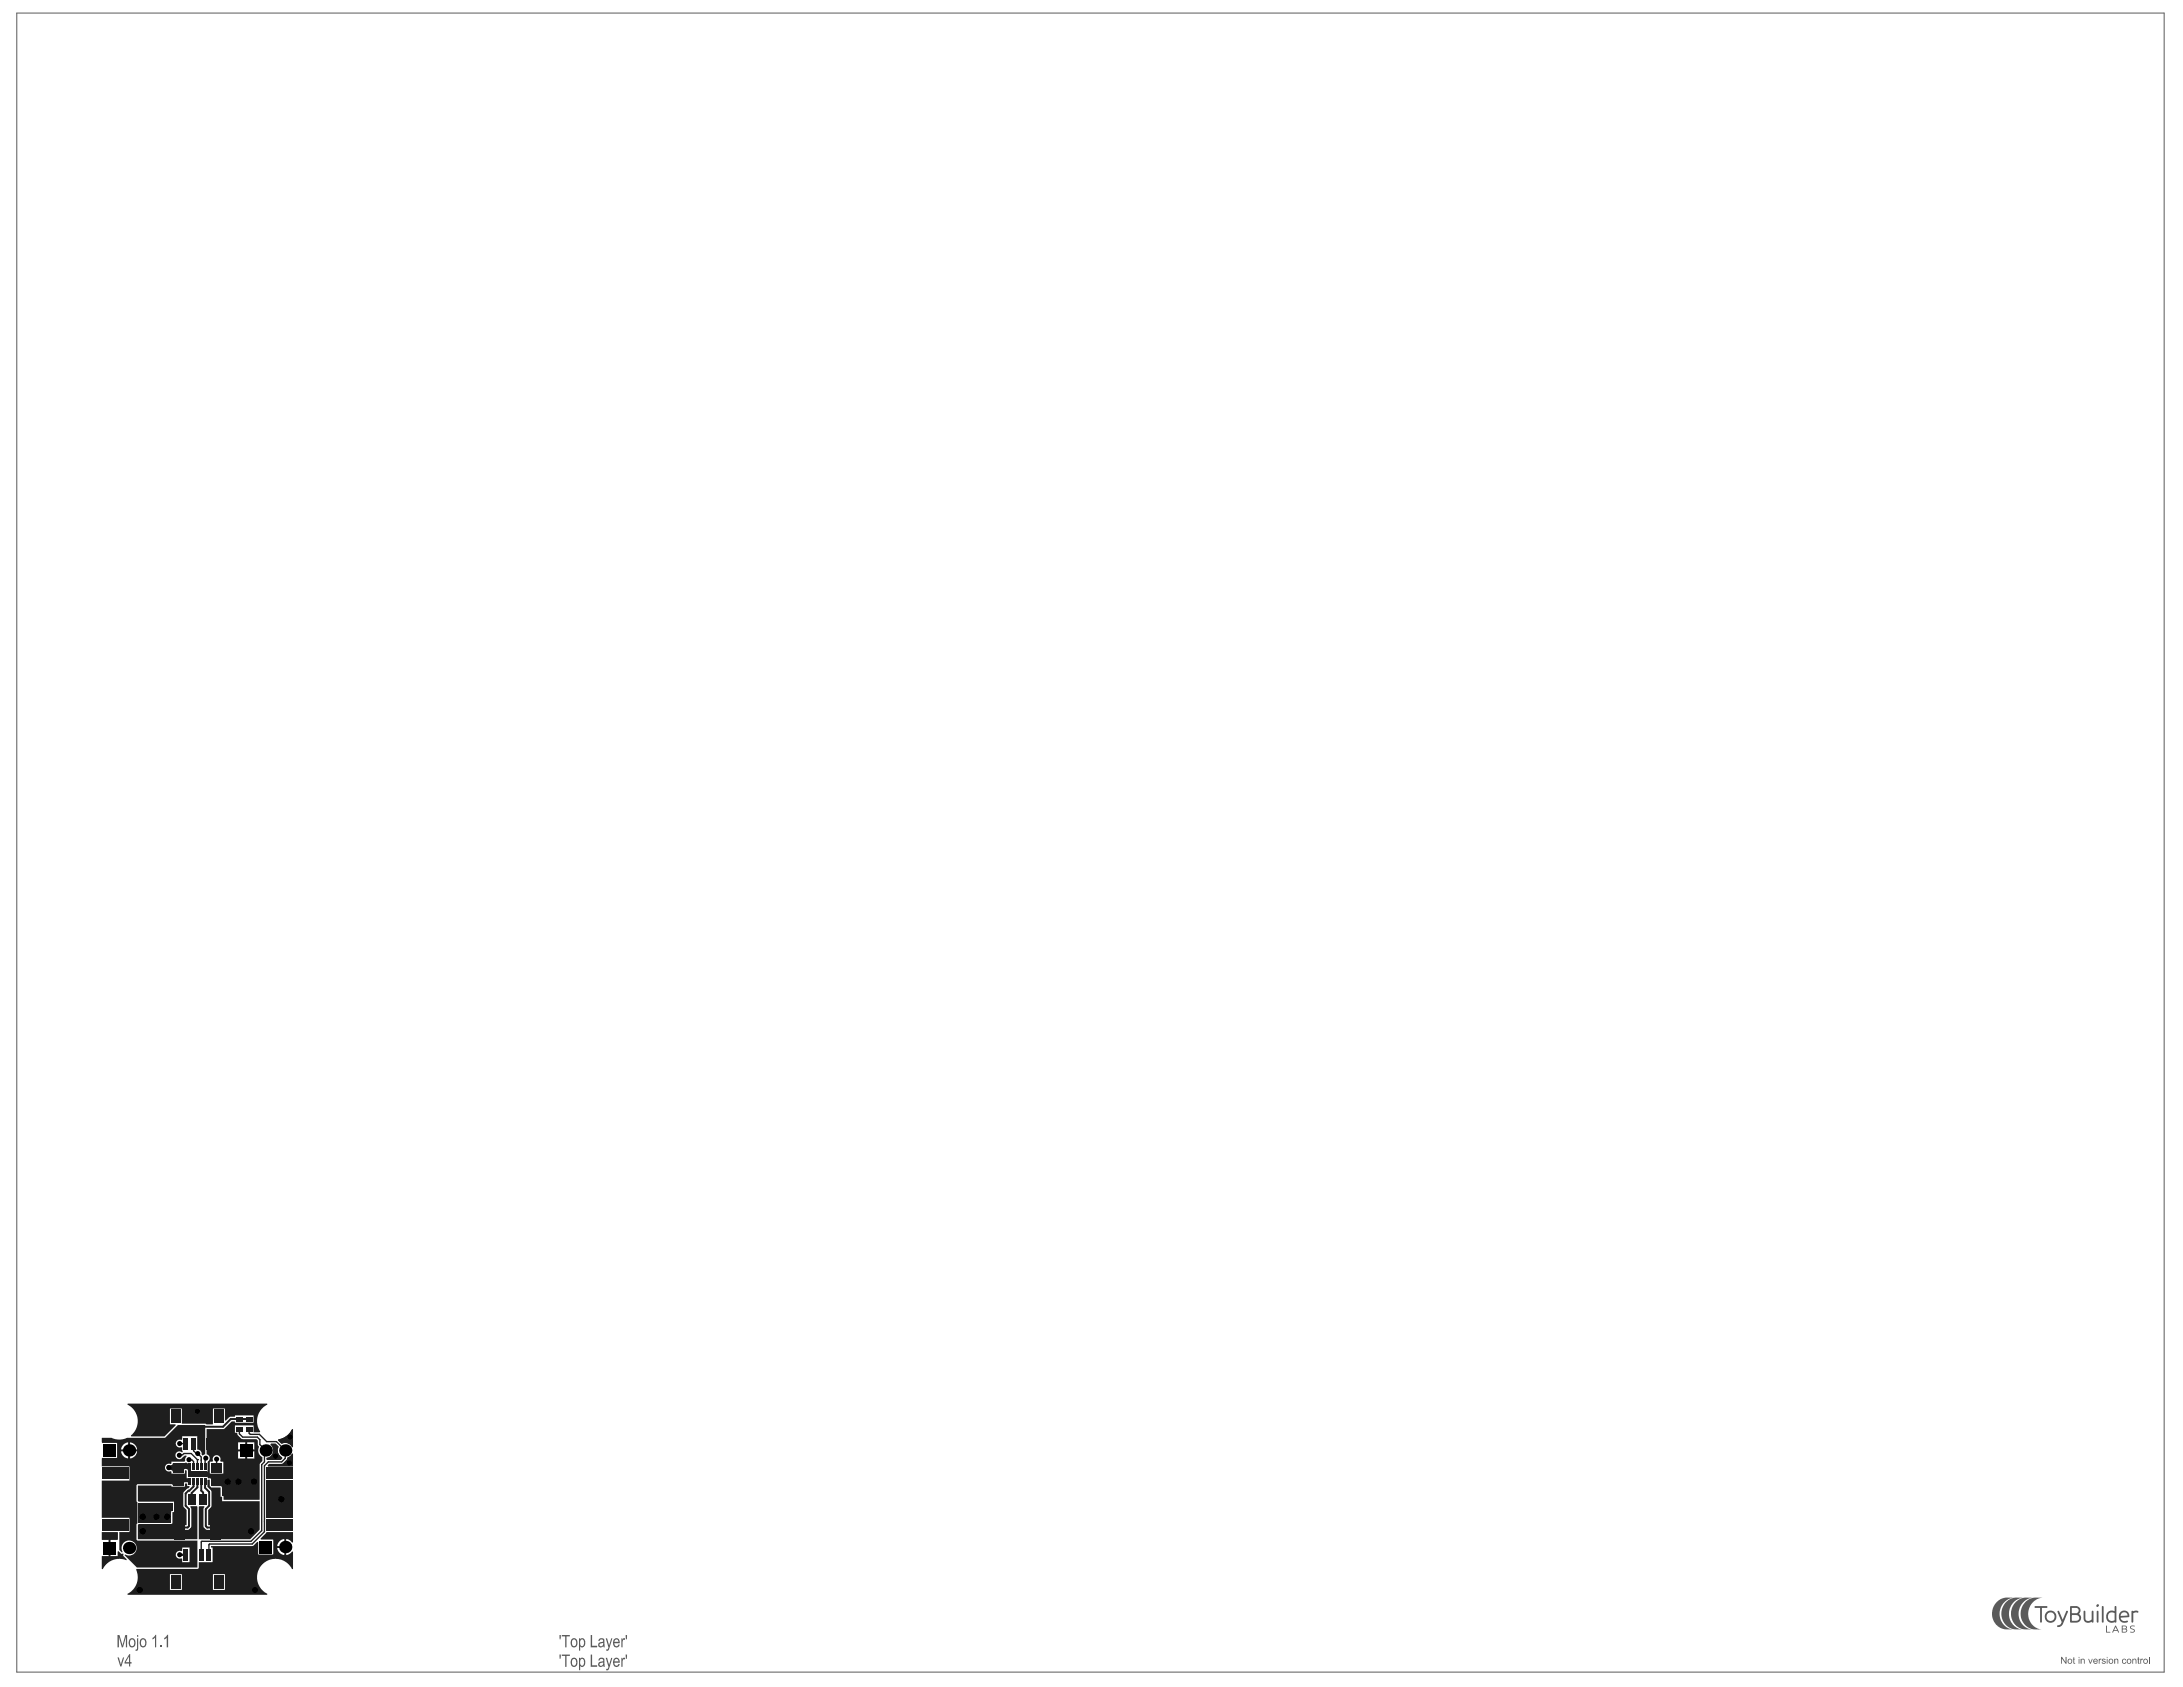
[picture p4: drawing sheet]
<svg xmlns="http://www.w3.org/2000/svg" width="279mm" height="216mm" viewBox="0 0 279 216" stroke-linecap="round" stroke-linejoin="round" font-family="sans-serif">
<g fill="#5a5a5a">
<path d="M71.6 211.7h.2l-.1 .6h-.1z"/>
<path d="M71.9 211.7h1v.2h-.4v1.4h-.2v-1.4h-.4z"/>
<path d="M75.6 211.7h.2v1.4h.6v.2h-.8z"/>
<path d="M77.5 212.2h.2l.3 .9 .2-.9h.2l-.5 1.5-.3 .1v-.2a.22 .22 0 0 0 .3-.3z"/>
<path d="M79.5 212.2h.2v.1a.2 .2 0 0 1 .3-.1v.2a.23 .23 0 0 0-.3 0 .23 .23 0 0 0 0 .3v.6h-.2z"/>
<path d="M80.1 211.7h.2l-.1 .6h-.1z"/>
<path d="M71.6 209.2h.2l-.1 .6h-.1z"/>
<path d="M71.9 209.2h1v.2h-.4v1.4h-.2v-1.4h-.4z"/>
<path d="M75.6 209.2h.2v1.4h.6v.2h-.8z"/>
<path d="M77.5 209.7h.2l.3 .9 .2-.9h.2l-.5 1.5-.3 .1v-.2a.22 .22 0 0 0 .3-.3z"/>
<path d="M79.5 209.7h.2v.1a.2 .2 0 0 1 .3-.1v.2a.23 .23 0 0 0-.3 0 .23 .23 0 0 0 0 .3v.6h-.2z"/>
<path d="M80.1 209.2h.2l-.1 .6h-.1z"/>
<path d="M15 212.1h.2l.3 .9 .2-.9h.2l-.4 1.2h-.1z"/>
<path d="M15 209.2h.3l.4 1.4 .3-1.4h.3v1.6h-.2v-1.3l-.4 1.3h-.1l-.4-1.3v1.3h-.2z"/>
<path d="M19.9 209.2h.1v1.6h-.2v-1.2l-.3 .2v-.2z"/>
<path d="M20.5 210.6h.2v.2h-.2z"/>
<path d="M21.4 209.2h.1v1.6h-.2v-1.2l-.3 .2v-.2z"/>
<path d="M255.6 205l.4-.3 .5-.2h1.3l-.7 .1-.6 .5-.4 .6-.2 .8 .1 .7 .4 .7 .5 .4 .8 .2h-1l-.5-.1-.5-.3-.5-.5-.2-.6v-.7l.2-.7z"/>
<path d="M259.2 205l.4-.3 .5-.2h1.3l-.7 .2-.5 .4-.5 .6-.1 .8 .1 .7 .4 .7 .5 .4 .7 .2h-.9l-.5-.1-.6-.3-.4-.5-.2-.6-.1-.7 .2-.7z"/>
<path d="M258 205l.4-.3 .5-.2h1.3l-.7 .2-.6 .4-.4 .6-.1 .8 .1 .7 .3 .7 .6 .4 .7 .2h-1l-.5-.1-.5-.3-.4-.5-.3-.6v-.7l.2-.7z"/>
<path d="M256.8 205l.4-.3 .5-.2h1.3l-.7 .1-.6 .5-.4 .6-.2 .8 .1 .7 .4 .7 .6 .4 .7 .2h-1l-.5-.1-.5-.3-.5-.5-.2-.6v-.7l.2-.7z"/>
<path d="M260.4 205.6l1.5-.1a.14 .14 0 0 1 .2 .2 .12 .12 0 0 1-.2 .1h-.6v1.7a.12 .12 0 0 1-.1 .2 .12 .12 0 0 1-.1-.2v-1.7h-.6z"/>
<path d="M272.7 208.1l.2-.1 .3 .1h-.3l-.2 .1 .1 .2 .3 .1a.27 .27 0 0 1 .1 .4 .27 .27 0 0 1-.4 0l-.2-.1h.4l.1-.1-.4-.3z"/>
<path d="M272.8 206.2h.8a.16 .16 0 0 1 0 .2 .16 .16 0 0 1-.2 0l-.4 .1v1a.12 .12 0 0 1-.1 .2 .12 .12 0 0 1-.1-.2z"/>
<path d="M266.7 206.2h.2v.9a.43 .43 0 0 0 .3 .4 .43 .43 0 0 0 .5-.3v-.9a.12 .12 0 0 1 .1-.2 .12 .12 0 0 1 .1 .2v1.3l-.1 .1-.1-.2a.64 .64 0 0 1-1-.4z"/>
<path d="M269 205.6l.2-.1v.1v1.9a.12 .12 0 0 1-.1 .2 .12 .12 0 0 1-.1-.2z"/>
<path d="M263.4 206.2h.1l.5 1.1 .5-1.1h.2l-.7 1.6a.49 .49 0 0 1-.7 .3v-.1l.4-.1 .2-.3-.6-1.3z"/>
<path d="M269.6 208.1h.1v.7h.4v.1h-.5z"/>
<path d="M268.4 206.2h.2v1.3a.12 .12 0 0 1-.1 .2 .12 .12 0 0 1-.1-.2z"/>
<path d="M73.3 212.4l-.1 .6 .1 .1 .3 .1 .1-.3v-.4l-.2-.2zM73.3 212.2l.3-.1 .2 .2 .1 .3v.3a.44 .44 0 0 1-.6 .4 .44 .44 0 0 1-.3-.6l.1-.3z"/>
<path d="M74.1 212.2h.2v.1l.1-.2 .3 .1 .2 .3v.4l-.1 .3-.3 .1-.2-.1v.5h-.2zM74.3 212.4l-.1 .3 .1 .4a.25 .25 0 0 0 .3 0 .25 .25 0 0 0 .2-.3l-.2-.5h-.1z"/>
<path d="M76.8 212.8l-.1 .1a.23 .23 0 0 0 .2 .3 .23 .23 0 0 0 .3-.2 .15 .15 0 0 0-.1-.2 .15 .15 0 0 0-.2 0zM76.7 212.2l.3-.1a.32 .32 0 0 1 .4 .5v.7h-.1l-.1-.1-.3 .1-.3-.1v-.3l.1-.2h.2a.22 .22 0 0 0 .3-.2 .22 .22 0 0 0-.2-.2 .22 .22 0 0 0-.2 .2h-.2z"/>
<path d="M78.7 212.4l-.1 .2h.6l-.1-.3h-.2zM78.6 212.3l.4-.2 .2 .2 .1 .5h-.7l.1 .3 .1 .1 .2-.1 .2-.2 .1 .1-.1 .3h-.3l-.3-.1-.1-.5z"/>
<path d="M73.3 209.9l-.1 .6 .1 .1 .3 .1 .1-.3v-.4l-.2-.2zM73.3 209.7l.3-.1 .2 .2 .1 .3v.3a.44 .44 0 0 1-.6 .4 .44 .44 0 0 1-.3-.6l.1-.3z"/>
<path d="M74.1 209.7h.2v.1l.1-.2 .3 .1 .2 .3v.4l-.1 .3-.3 .1-.2-.1v.5h-.2zM74.3 209.9l-.1 .4 .1 .3a.25 .25 0 0 0 .3 0 .25 .25 0 0 0 .2-.3l-.2-.5h-.1z"/>
<path d="M76.8 210.3l-.1 .1a.23 .23 0 0 0 .2 .3 .23 .23 0 0 0 .3-.2 .15 .15 0 0 0-.1-.2 .15 .15 0 0 0-.2 0zM76.7 209.7l.3-.1a.32 .32 0 0 1 .4 .5v.7h-.1l-.1-.1-.3 .1-.3-.1v-.3l.1-.2h.2a.22 .22 0 0 0 .3-.2 .22 .22 0 0 0-.2-.2 .22 .22 0 0 0-.2 .2h-.2z"/>
<path d="M78.7 209.9l-.1 .2h.6l-.1-.3h-.2zM78.6 209.8l.4-.2 .2 .2 .1 .5h-.7l.1 .3 .1 .1 .2-.1 .2-.2 .1 .1-.1 .3h-.3l-.3-.1-.1-.5z"/>
<path d="M16.5 212l-.4 .7h.4zM16.5 211.7h.2v1h.1v.2h-.1v.4h-.2v-.4h-.6v-.2z"/>
<path d="M16.7 209.9v.6l.1 .1 .2 .1 .2-.3-.1-.4-.2-.2zM16.6 209.8l.2-.2 .3 .1 .2 .3v.4a.44 .44 0 0 1-.5 .4 .44 .44 0 0 1-.3-.6z"/>
<path d="M17.5 209.2h.2v.3h-.2zM17.5 209.7h.2v1.3l-.1 .2-.2 .1v-.2h.1v-.1z"/>
<path d="M18.1 209.9l-.1 .2 .1 .5a.34 .34 0 0 0 .5-.1 .34 .34 0 0 0 0-.4l-.2-.3zM18 209.8l.4-.2 .3 .3 .1 .3-.2 .5-.3 .1-.3-.1-.1-.4z"/>
<path d="M270.7 208.1h.1l.4 .8-.2-.2h-.5l-.1 .2h-.1zM270.8 208.2l-.2 .4h.4z"/>
<path d="M261.7 206.9a.77 .77 0 0 1 1.5 0 .77 .77 0 0 1-1.5 0zM261.9 206.9a.55 .55 0 0 0 1.1 0 .55 .55 0 0 0-1.1 0z"/>
<path d="M269.8 206.3a.84 .84 0 0 1 .8-.1v-.6l.2-.1 .1 .1v1.9l-.1 .2-.1-.1a.79 .79 0 0 1-1-.2 .79 .79 0 0 1 .1-1.1zM269.9 206.5a.57 .57 0 0 0 0 .8 .57 .57 0 0 0 .7 .1v-1a.66 .66 0 0 0-.7 .1z"/>
<path d="M265 205.6l.7-.1a.56 .56 0 0 1 .6 .4 .56 .56 0 0 1-.2 .7 .6 .6 0 0 1 .2 .6 .6 .6 0 0 1-.6 .5l-.7-.1zM265.2 205.8v.7h.5a.34 .34 0 0 0 .4-.4 .34 .34 0 0 0-.4-.3zM265.2 206.7v.7h.5a.37 .37 0 0 0 .4-.3 .37 .37 0 0 0-.4-.4z"/>
<path d="M271.6 208.1l.4-.1a.24 .24 0 0 1 .2 .2 .24 .24 0 0 1-.1 .3 .25 .25 0 0 1 .2 .3 .25 .25 0 0 1-.3 .1h-.4zM271.7 208.1v.3h.3l.1-.1-.1-.2zM271.7 208.5v.3h.3a.16 .16 0 0 0 .2-.1 .18 .18 0 0 0-.3-.2z"/>
<path d="M271.4 206.3a.63 .63 0 0 1 .8-.1 .63 .63 0 0 1 .3 .8h-1.1a.59 .59 0 0 0 .9 .4 .14 .14 0 0 1 0 .2 .14 .14 0 0 1-.1 .1 .79 .79 0 0 1-1-.4 .79 .79 0 0 1 .2-1zM271.5 206.5l-.1 .3h.9a.44 .44 0 0 0-.3-.5 .44 .44 0 0 0-.5 .2z"/>
<circle cx="268.5" cy="205.5" r=".18"/>
</g>
<path d="M2.1 1.7h274.9v212.3h-274.9z" fill="none" stroke="#5a5a5a" stroke-width=".13"/>
<g fill="#5a5a5a">
<path d="M263.8 212h.1l.5 .7v-.7h.1v.9h-.1l-.5-.7v.7h-.1z"/>
<path d="M265.4 212.1h.1v.2h.1v.1h-.1v.4h.1l-.1 .1h-.1v-.5h-.1z"/>
<path d="M266.3 212.3l.1 .1 .2-.1a.23 .23 0 0 1 .2 .2v.4h-.1v-.4a.15 .15 0 0 0-.1-.1 .15 .15 0 0 0-.2 .2v.3h-.1z"/>
<path d="M267.3 212.3h.1l.1 .5 .2-.5h.1l-.2 .6h-.1z"/>
<path d="M268.6 212.3h.1v.1l.2-.1v.1a.14 .14 0 0 0-.1 0 .14 .14 0 0 0-.1 .2v.3h-.1z"/>
<path d="M269 212.3h.3l.2 .1h-.1a.13 .13 0 0 0-.2-.1 .13 .13 0 0 0-.1 .2 .13 .13 0 0 0 .2 0v.1a.21 .21 0 0 1 .2 .3 .21 .21 0 0 1-.4 0l-.1-.2 .2 .1a.11 .11 0 0 0 .2 0 .11 .11 0 0 0-.1-.1l-.3-.2z"/>
<path d="M270.6 212.3l.1 .1 .2-.1a.23 .23 0 0 1 .2 .2v.4h-.1v-.4a.15 .15 0 0 0-.1-.1 .15 .15 0 0 0-.2 .2v.3h-.1z"/>
<path d="M271.7 212.3h.2l.2 .2h-.1v-.1a.22 .22 0 0 0-.3 .2 .22 .22 0 0 0 .3 .2l.1-.1-.2 .2-.3-.1v-.3z"/>
<path d="M272.9 212.3l.1 .1 .3-.1 .1 .1v.5h-.1v-.4a.14 .14 0 0 0-.1-.1 .14 .14 0 0 0-.2 .1v.4h-.1z"/>
<path d="M273.6 212.1h.1v.2h.1l-.1 .1v.4h.1v.1l-.2-.1v-.4h-.1z"/>
<path d="M273.9 212.3h.1v.1l.2-.1h.1l-.1 .1a.14 .14 0 0 0-.1 0 .14 .14 0 0 0-.1 .2v.3h-.1z"/>
<path d="M275 212h.1v.9h-.1z"/>
<path d="M264.7 212.6a.22 .22 0 0 0 .4 0 .22 .22 0 0 0-.4 0zM264.6 212.6a.35 .35 0 0 1 .7 0 .35 .35 0 0 1-.7 0z"/>
<path d="M266 212h.1v.2h-.1zM266 212.3h.1v.6h-.1z"/>
<path d="M268.1 212.4l-.1 .1h.4a.16 .16 0 0 0-.1-.1 .16 .16 0 0 0-.2 0zM268 212.3h.3l.1 .1 .1 .2h-.5l.1 .2 .4-.1-.1 .2h-.2l-.2-.1-.1-.2z"/>
<path d="M269.6 212h.1v.2h-.1zM269.6 212.3h.1v.6h-.1z"/>
<path d="M270 212.6a.22 .22 0 0 0 .4 0 .22 .22 0 0 0-.4 0zM269.9 212.6a.33 .33 0 0 1 .6 0 .33 .33 0 0 1-.6 0z"/>
<path d="M272.3 212.6a.22 .22 0 0 0 .4 0 .22 .22 0 0 0-.4 0zM272.2 212.6a.33 .33 0 0 1 .6 0 .33 .33 0 0 1-.6 0z"/>
<path d="M274.5 212.4l-.1 .3a.21 .21 0 0 0 .3 0 .21 .21 0 0 0 .1-.2 .21 .21 0 0 0-.3-.1zM274.3 212.6a.32 .32 0 0 1 .6 0 .32 .32 0 0 1-.6 0z"/>
</g>
<g fill="#1e1e1e">
<path d="M35.6 184.2a2.35 2.35 0 0 0 1.8-1.3h.1v2.3h-.1a.96 .96 0 0 0-1.4-.4l-.4-.5z"/>
<path d="M34.3 187.5l.2-.1 1.7-.1 .5-.5 .1-.3 .3-.2 .3-.3 .1 .1v1.6h-3.2z"/>
<path d="M34.7 184.8h.6l.4 .4a.96 .96 0 0 0 .4 1.3v.1l-.2 .2-1.7 .1-.1-.1v-.2a.96 .96 0 0 0 .8-.7 .96 .96 0 0 0-.3-1z"/>
<path d="M28.8 188.9h4v2.5h-4z"/>
<path d="M34.1 189.5h3.4v4.7h-3.4z"/>
<path d="M17.8 192.4h4.3v.9l-.2 .2v1.4h-4.1z"/>
<path d="M13 196.1h2.1v1h-1v2h1v-.5l.1-.1 .3 .3h.2l.1 .1v.2l.4 .5a.42 .42 0 0 1-.5-.1 2.36 2.36 0 0 0-2.5 1.3h-.2v-1.7h.9v-2h-.9z"/>
<path d="M26.6 189.4h.3v.9h.1v.1h1.2v1.2h.2v.5h4.8v3.7l-1.2 1.2h-6.6v-4.2h.1h.6l.1 .1-.2 .2 .1 2.4 .4 .3h1.1a.3 .3 0 0 0 .3-.3 .3 .3 0 0 0-.3-.3h-1v-1.9l.5-.5v-1.9l-.1-.1-.5-.5v-.8z"/>
<path d="M17.6 190.1h4.3v.2h1.8v-.4h.3v.3h.2l.1 .1-.8 .6v.2v1.7l.4 .5v1.9h-.9a.3 .3 0 0 0-.3 .3 .3 .3 0 0 0 .3 .3h1.1l.3-.3 .1-2.4-.1-.2v-.1h.9v4.2h-7.7l.1-1.9 .1-.1h4.1l.2-.1v-1.4h.2v-1.3h-4.5l-.1-.1z"/>
<path d="M17.8 192.4h4.1v2.5h-4.1z"/>
<path d="M16.3 179.6h17.9v.2a2.36 2.36 0 0 0-.9 3.4l-.1 .1h-.7v-.9h-2.4v1h.3v.2l.5 .5 .2 .1h1.7l.2 .2v.5l.2 .3a.96 .96 0 0 0 .4 1.3v.5l-.4 .4v4.5h-4.6v-.4l-.2-.1v-1.1l-.2-.1h-1l-.2-.1v-.8l-.4-.1v-.2h-2.5v-.8l-.3-.2-.3 .1v.3h-1.4l-.1-.2-.2-.1a.35 .35 0 0 1-.5-.3 .35 .35 0 0 1 .6-.3l.2-.1v-.2h1.7l.7 .2v.9h2.1v-1.2a.56 .56 0 0 0 .2-.5 .56 .56 0 0 0-.4-.5v-3.2h2.3l1-1h.4v.2h2.4v-1h-2.4v.2l-.7 .1-.5 .4h-.1v-1.5h-1.5v2l-4-.1v-1.9h-1.6v2h.7l.1 .1-1.4 1.4h-4.3v-.1a2.36 2.36 0 0 0-.5-3.9zM31.6 184.6v.9h.9v-.9zM30.5 184.6v.9h.9v-.9zM31.6 185.7v1h.9v-1zM30.5 185.7v1h.9v-1zM27.3 186.4l-.1 .6-.3 .1v1.5h1.7v-1.5h-.3l-.1-.2a.5 .5 0 0 0-.2-.6 .5 .5 0 0 0-.7 .1z"/>
<path d="M17.5 200.8h7.8l.1-.1v-.8h1.8v-1.8h-.2v-.2h5.3l.6-.6 .1 .1v1.5h2v-1.9h-1.6l-.1-.1 .8-.8h3.4v1.3h-.1a1.03 1.03 0 0 0-.8-.4v2a1.02 1.02 0 0 0 .8-.4h.1v2.2h-.1a2.36 2.36 0 0 0-3.8-.6 2.36 2.36 0 0 0 .6 3.8v.1h-17.9v-.1a2.42 2.42 0 0 0 1.1-3.2zM35.7 197.3l-.2 .6h.9v-.9l-.4 .1zM35.5 198.1a1.03 1.03 0 0 0 .9 .9v-.9zM27.3 201.5v2h1.5v-2zM21.7 201.5v2h1.6v-2z"/>
<path d="M13 184h1.3a2.36 2.36 0 0 0 2 0h4.8l1.7-1.6h3.5v3.7h-.1a.24 .24 0 0 1-.3 .1 .24 .24 0 0 1-.1-.3 .54 .54 0 0 0-.6-.4v-1.7h-1.9v.4l-.1 .1a.5 .5 0 0 0-.7 .4 .5 .5 0 0 0 .7 .5l.1 .1 .1 .5-.1 .1a.51 .51 0 0 0-.8 .1 .51 .51 0 0 0 .2 .7 .51 .51 0 0 0 .7-.3l.3-.1h.1l.1 .1-.2 .2-.1 .5h-1.7v.2l-.1 .1a.5 .5 0 0 0-.7 .4 .5 .5 0 0 0 .7 .5l.1 .1v.2h1.8v-.4h.2v1h.6v.8h-.4l-.1-.3h-.3l-.2 .1v.3h-1.4l-.2-.2-4.4 .1v2.1l.1 .2v2.6l-.1 .2v1.9l.1 .2h7.7v3.4h-7.8l-1.6-1.6 .1-.1a.96 .96 0 0 0 1.5-.6 .96 .96 0 0 0-1.2-1.1 .96 .96 0 0 0-.6 1.4l-.1 .1-.3-.3v-2.3h1.3v-1.9h-3.6v-4.7h3.6v-1.8h-3.6l.1-1.1h1.9v-1.9h-1.9zM16.6 184.6v.9h.9a1.03 1.03 0 0 0-.9-.9zM15.7 184.9l-.2 .6h.9v-.9l-.3 .1zM16.6 185.7v1a1.03 1.03 0 0 0 .9-1zM15.5 185.7a1.03 1.03 0 0 0 .9 1v-1zM22.7 198.6a.5 .5 0 0 0-.1 .6 .5 .5 0 0 0 .6 .2l.1 .1v.4h1v-1.8h-1v.4z"/>
</g>
<g fill="none" stroke="#1e1e1e" stroke-width=".17">
<path d="M22.8 189.5l1.5 .1M23 186.2h.4l.1-.2h1l.8 .8M23 184.7h.8M24.2 186.8l.4 .1 .2 .1v.7M24.8 184.7v1l.5 .5h.2l.3 .3v1.2M25.3 186.8h.1M25.3 186.8v.9M25.3 186l-.1 .1M25.8 186.9h.1M26.3 186.6l-.1 .1v1M27.7 186.7v1.1M30.6 182.9v.6l.5 .4h1.8l.4 .3v.7l.7 .7-.2 .2v1.3l-.3 .3v8.5l-1.4 1.4h-6.3v1.7"/>
<path d="M31.9 182.9v.5l.1 .2h1.2l.9 .9h1.3l1.1 1.1v1l-.5 .5h-1.7l-.5 .5v8.4l-1.5 1.6h-5.5l-.1 .1v1.3"/>
</g>
<path d="M23 199h.8M24.3 187.7h-.3l-.1 .1h-2.3M24.8 189.6v.6l-1 .9v1.6l.4 .4v2.2l-.2 .2h-1M25.3 189.6v.7l-.8 .8v.8M25.8 189.6v1.2l.2 .2v.9M26.2 189.6v.8l.6 .5v1.8l-.5 .4v2.2l.2 .2h1.1M31.9 181.6h-2.4l-1 1h-2.6l-.1 .1v2" fill="none" stroke="#1e1e1e" stroke-width=".25"/>
<g fill="#000">
<circle cx="16.5" cy="185.6" r=".79"/>
<circle cx="16.5" cy="198.1" r=".79"/>
<circle cx="18.3" cy="194.1" r=".4"/>
<circle cx="18.3" cy="196" r=".4"/>
<circle cx="20" cy="194.1" r=".4"/>
<circle cx="21.4" cy="194.1" r=".4"/>
<circle cx="21.6" cy="187.8" r=".32"/>
<circle cx="23" cy="186.2" r=".32"/>
<circle cx="23" cy="199" r=".32"/>
<circle cx="23" cy="184.7" r=".32"/>
<circle cx="24.2" cy="186.8" r=".32"/>
<circle cx="25.3" cy="180.6" r=".32"/>
<circle cx="25.3" cy="186" r=".32"/>
<circle cx="26.3" cy="186.6" r=".32"/>
<circle cx="27.7" cy="186.7" r=".32"/>
<circle cx="29.1" cy="189.6" r=".4"/>
<circle cx="30.5" cy="189.6" r=".4"/>
<circle cx="32.1" cy="196" r=".4"/>
<circle cx="32.5" cy="189.6" r=".4"/>
<circle cx="34" cy="185.6" r=".79"/>
<circle cx="35.3" cy="186.4" r=".32"/>
<circle cx="36" cy="191.9" r=".4"/>
<circle cx="36.5" cy="198" r=".79"/>
<circle cx="36.5" cy="185.6" r=".79"/>
<circle cx="37" cy="187.2" r=".32"/>
<circle cx="37.1" cy="183.9" r=".32"/>
<circle cx="17.9" cy="203.5" r=".4"/>
<circle cx="32.6" cy="203.5" r=".4"/>
</g>
<g fill="#000">
<path d="M13.2 184.8h1.6v1.6h-1.6z" fill-rule="evenodd"/>
<path d="M13.2 197.3h1.6v1.6h-1.6z" fill-rule="evenodd"/>
<path d="M30.7 184.8h1.6v1.6h-1.6z" fill-rule="evenodd"/>
<path d="M33.2 197.2h1.6v1.6h-1.6z" fill-rule="evenodd"/>
</g>
<g fill="#1e1e1e">
<path d="M31.5 181.3h.8v.6h-.8z" fill-rule="evenodd"/>
<path d="M31.5 182.6h.8v.6h-.8z" fill-rule="evenodd"/>
<path d="M30.2 181.3h.8v.6h-.8z" fill-rule="evenodd"/>
<path d="M30.2 182.6h.8v.6h-.8z" fill-rule="evenodd"/>
<path d="M22.3 194h1.3v3h-1.3z" fill-rule="evenodd"/>
<path d="M26.9 194h1.4v3h-1.4z" fill-rule="evenodd"/>
<path d="M22.1 188.9h1.4v1.2h-1.4z" fill-rule="evenodd"/>
<path d="M22.1 187.2h1.4v1.2h-1.4z" fill-rule="evenodd"/>
<path d="M18.7 190.4h3.4v1h-3.4z" fill-rule="evenodd"/>
<path d="M18.7 192.4h3.4v.9h-3.4z" fill-rule="evenodd"/>
<path d="M13 187.8h3.4v1.5h-3.4z" fill-rule="evenodd"/>
<path d="M13 194.4h3.4v1.5h-3.4z" fill-rule="evenodd"/>
<path d="M27 187.2h1.4v1.2h-1.4z" fill-rule="evenodd"/>
<path d="M27 188.9h1.4v1.2h-1.4z" fill-rule="evenodd"/>
<path d="M24.1 189.2h.3v.8h-.3z" fill-rule="evenodd"/>
<path d="M24.6 189.2h.3v.8h-.3z" fill-rule="evenodd"/>
<path d="M25.1 189.2h.3v.8h-.3z" fill-rule="evenodd"/>
<path d="M25.6 189.2h.3v.8h-.3z" fill-rule="evenodd"/>
<path d="M26.1 189.2h.3v.8h-.3z" fill-rule="evenodd"/>
<path d="M26.1 187.3h.3v.8h-.3z" fill-rule="evenodd"/>
<path d="M25.6 187.3h.3v.8h-.3z" fill-rule="evenodd"/>
<path d="M25.1 187.3h.3v.8h-.3z" fill-rule="evenodd"/>
<path d="M24.6 187.3h.3v.8h-.3z" fill-rule="evenodd"/>
<path d="M24.1 187.3h.3v.8h-.3z" fill-rule="evenodd"/>
<path d="M24.1 188.3h2.4v.7h-2.4z" fill-rule="evenodd"/>
<path d="M25.5 191.3h1v1.3h-1z" fill-rule="evenodd"/>
<path d="M24.1 191.3h.9v1.3h-.9z" fill-rule="evenodd"/>
<path d="M28.4 192.4h3.4v.9h-3.4z" fill-rule="evenodd"/>
<path d="M28.4 190.4h3.4v1h-3.4z" fill-rule="evenodd"/>
<path d="M34.1 194.4h3.4v1.5h-3.4z" fill-rule="evenodd"/>
<path d="M34.1 187.8h3.4v1.5h-3.4z" fill-rule="evenodd"/>
<path d="M21.9 180.4h1.2v1.7h-1.2z" fill-rule="evenodd"/>
<path d="M25.5 184h.6v1.5h-.6z" fill-rule="evenodd"/>
<path d="M27.4 180.4h1.2v1.7h-1.2z" fill-rule="evenodd"/>
<path d="M24.5 184h.6v1.5h-.6z" fill-rule="evenodd"/>
<path d="M23.5 184h.6v1.5h-.6z" fill-rule="evenodd"/>
<path d="M26.4 184h.6v1.5h-.6z" fill-rule="evenodd"/>
<path d="M27.4 201.6h1.2v1.7h-1.2z" fill-rule="evenodd"/>
<path d="M24.5 198.2h.6v1.6h-.6z" fill-rule="evenodd"/>
<path d="M21.9 201.6h1.2v1.7h-1.2z" fill-rule="evenodd"/>
<path d="M25.5 198.2h.6v1.6h-.6z" fill-rule="evenodd"/>
<path d="M26.4 198.2h.6v1.6h-.6z" fill-rule="evenodd"/>
<path d="M23.5 198.2h.6v1.6h-.6z" fill-rule="evenodd"/>
</g>
</svg>
